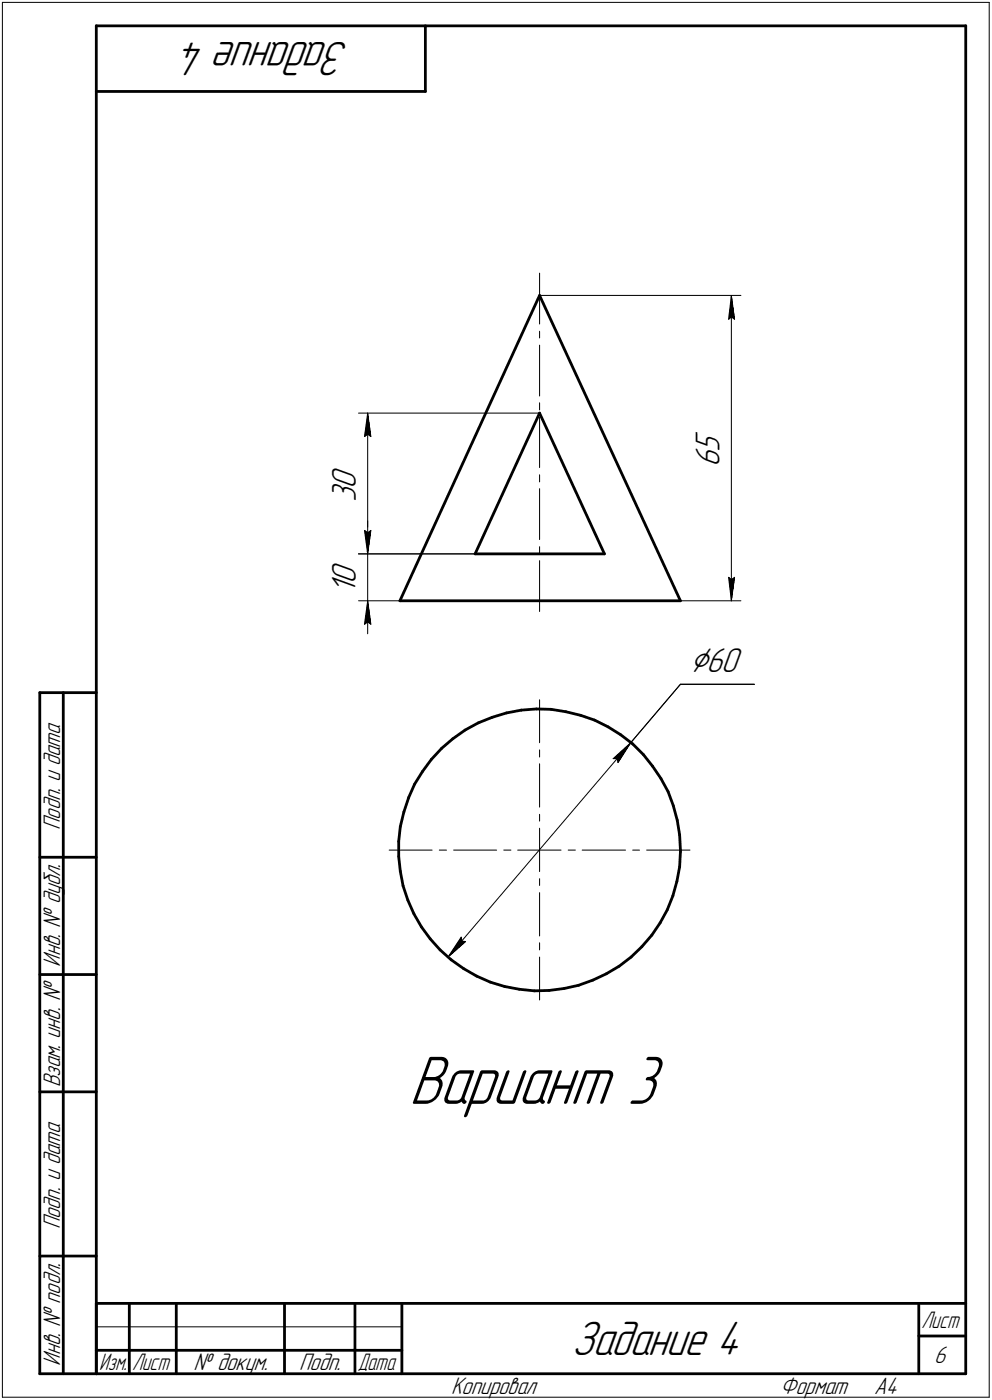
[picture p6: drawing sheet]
<svg xmlns="http://www.w3.org/2000/svg" width="211mm" height="298mm" viewBox="0 0 211 298" stroke-linecap="round" stroke-linejoin="round" font-family="sans-serif">
<defs><g id="words">
<text font-size="15.6" x="87" y="235">Вариант 3</text>
<g font-size="10.9">
<text x="74.4" y="9" transform="rotate(-180 74.4 9)">Задание 4</text>
<text x="121.6" y="288.5">Задание 4</text>
</g>
<text font-size="8.5" x="146.8" y="143.1">Ç60</text>
<g font-size="7.8">
<text x="153.1" y="99.3" transform="rotate(-90 153.1 99.3)">6</text>
<text x="153.1" y="96.2" transform="rotate(-90 153.1 96.2)">5</text>
<text x="75.7" y="106.8" transform="rotate(-90 75.7 106.8)">3</text>
<text x="75.7" y="104.1" transform="rotate(-90 75.7 104.1)">0</text>
<text x="75.7" y="124.4" transform="rotate(-90 75.7 124.4)">0</text>
<text x="75.7" y="126.5" transform="rotate(-90 75.7 126.5)">1</text>
</g>
<g font-size="5.4">
<text x="12.8" y="176.7" transform="rotate(-90 12.8 176.7)">Подп. и дата</text>
<text x="12.8" y="205.8" transform="rotate(-90 12.8 205.8)">Инв. № дубл.</text>
<text x="12.8" y="231.6" transform="rotate(-90 12.8 231.6)">Взам. инв. №</text>
<text x="12.8" y="261.7" transform="rotate(-90 12.8 261.7)">Подп. и дата</text>
<text x="12.8" y="290.8" transform="rotate(-90 12.8 290.8)">Инв. № подл.</text>
<text x="41.2" y="291.8">№ докум.</text>
<text x="63.6" y="291.8">Подп.</text>
<text x="198.8" y="290.3">6</text>
<text x="96" y="296.8">Копировал</text>
<text x="166" y="296.8">Формат</text>
<text x="186" y="296.8">A4</text>
</g>
<g font-size="5.3">
<text x="196.1" y="282.8">Лист</text>
<text x="21.1" y="291.8">Изм.</text>
<text x="28.1" y="291.8">Лист</text>
<text x="76.1" y="291.8">Дата</text>
</g>
</g></defs>
<g fill="none" stroke="#000" stroke-width=".59">
<path d="M20.5 5.5v287zM20.5 5.5h185zM20.5 19.5h70zM90.5 5.5v14zM205.5 5.5v287zM114.8 62.9l-29.7 65zM114.8 62.9l30 65zM114.8 88l13.8 29.9zM114.8 88l-13.7 29.9zM101.1 117.9h27.5zM85.1 127.9h59.7zM8.5 147.5v145z"/>
<path d="M8.5 147.5h12zM13.5 147.5v145zM94 159.3l2.4-2zM94 159.3l-2.2 2.4zM96.4 157.3l2.6-1.9zM99 155.4l2.8-1.5zM101.8 153.9l2.9-1.2zM104.7 152.7l3.1-.9zM107.8 151.8l3.1-.6zM110.9 151.2l3.2-.2zM114.1 151h3.2zM117.3 151l3.1 .6z"/>
<path d="M120.4 151.6l3.1 .7zM123.5 152.3l3 1zM126.5 153.3l2.9 1.5zM129.4 154.8l2.7 1.7zM132.1 156.5l2.5 1.9zM134.6 158.4l2.3 2.3zM84.8 179.2v3.2zM85.2 176l-.4 3.2zM85.9 172.9l-.7 3.1zM87 169.8l-1.1 3.1zM88.2 167l-1.2 2.8zM89.9 164.3l-1.7 2.7z"/>
<path d="M91.8 161.7l-1.9 2.6zM136.9 160.7l2 2.5zM138.9 163.2l1.7 2.6zM140.6 165.8l1.6 2.8zM142.2 168.6l1.1 2.9zM143.3 171.5l.8 3.2zM144.1 174.7l.5 3.1zM144.6 177.8l.2 3.2zM8.5 182.5h12zM84.8 182.4l.4 3.1zM85.2 185.5l.6 3.1zM85.8 188.6l1 3.1z"/>
<path d="M86.8 191.7l1.3 2.9zM88.1 194.6l1.6 2.8zM89.7 197.4l1.8 2.5zM91.5 199.9l2.1 2.4zM138.7 199.1l-2.1 2.5zM140.5 196.5l-1.8 2.6zM142 193.7l-1.5 2.8zM143.2 190.8l-1.2 2.9zM144 187.7l-.8 3.1zM144.6 184.6l-.6 3.1zM144.8 181.4l-.2 3.2zM144.8 181v.4z"/>
<path d="M8.5 207.5h12zM93.6 202.3l2.4 2.1zM96 204.4l2.6 1.8zM98.6 206.2l2.8 1.7zM101.4 207.9l2.9 1.2zM104.3 209.1l3.1 1zM107.4 210.1l3.1 .6zM110.5 210.7l3.2 .3zM113.7 211l3.1-.1zM116.8 210.9l3.3-.4zM120.1 210.5l3-.7zM123.1 209.8l3.1-1.1z"/>
<path d="M126.2 208.7l2.8-1.4zM129 207.3l2.7-1.6zM131.7 205.7l2.6-1.9zM134.3 203.8l2.3-2.2zM8.5 232.5h12zM8.5 267.5h12zM20.5 277.5h185zM20.5 277.5v15zM27.5 277.5v15zM37.5 277.5v15zM60.5 277.5v15zM75.5 277.5v15z"/>
<path d="M85.5 277.5v15zM195.5 277.5v15zM8.5 292.5h12zM20.5 292.5h185zM20.5 287.5h7zM27.5 287.5h10zM37.5 287.5h23zM60.5 287.5h15zM75.5 287.5h10zM195.5 284.5h10z"/>
</g>
<g fill="none" stroke="#000" stroke-width=".21">
<path d="M.5 .5v297zM.5 .5h210zM210.5 .5v297zM114.8 58.2v10.8zM114.8 73.5v10.8zM114.8 70.5v1.5zM114.8 62.9h42.8zM155 68l.6-.5zM155.6 62.9l.7 5.1zM155.6 67.5l.7 .5zM155.6 62.9l-.6 5.1zM155.6 62.9v65z"/>
<path d="M76.3 88h38.5zM77.6 93l.6-.5zM78.2 88l.7 5zM78.2 92.5l.7 .5zM78.2 88l-.6 5zM78.2 88v29.9zM114.8 88.8v10.8zM114.8 85.8v1.5zM76.3 117.9h24.8zM77.6 112.9l.6 .6zM77.6 112.9l.6 5zM78.2 113.5l.7-.6z"/>
<path d="M78.2 110.9v7zM78.2 117.9v10zM78.9 112.9l-.7 5zM114.8 119.4v10.8zM114.8 116.4v1.5zM114.8 104.1v10.8zM114.8 101.1v1.5zM76.3 127.9h8.8zM77.6 132.9l.6-.5zM78.2 127.9l-.6 5zM78.2 132.4l.7 .5zM78.2 127.9l.7 5z"/>
<path d="M78.2 127.9v7.1zM144.8 127.9h12.8zM155 122.9l.6 5zM155 122.9l.6 .5zM155.6 123.4l.7-.5zM156.3 122.9l-.7 5zM114.8 149v9.2zM114.8 159.7v1.5zM134.2 158.2l-2.7 4.2zM134.2 158.2l-38.9 45.6zM144.8 145.7l-10.6 12.5zM144.8 145.7h15.7z"/>
<path d="M114.8 162.6v9.3zM114.8 173.4v1.4zM114.8 176.4v4.6zM130.5 161.5h.8zM130.5 161.5l3.7-3.3zM131.3 161.5l.2 .9zM82.8 181h9.1zM93.5 181h1.5zM96.5 181h9.2zM98.1 199.6l-2.8 4.2zM98.1 199.6l.2 .8zM107.2 181h1.5z"/>
<path d="M110.2 181h4.6zM114.8 181h4.6zM114.8 190.1v9.2zM114.8 187.1v1.5zM114.8 181v4.6zM120.9 181h1.5zM123.9 181h9.2zM134.6 181h1.5zM137.6 181h9.2zM95.3 203.8l3.8-3.3zM98.3 200.4l.8 .1zM114.8 203.8v9.1z"/>
<path d="M114.8 200.7v1.6zM.5 297.5h210zM20.5 282.5h65z"/>
</g>
<g fill="#fff" stroke="#fff" stroke-width=".21">
<path d="M87 223.9h55.6zM87 223.9h55.6zM87 224h55.6zM87 224.1h55.6zM87 224.2h55.6zM87 224.3h55.6zM87 224.4h55.6zM87 224.5h55.6zM87 224.5h55.6zM87 224.6h55.6zM87 224.7h55.6zM87 224.8h55.6zM87 224.9h55.6zM87 225h55.6zM87 225h55.6zM87 225.1h55.6zM87 225.2h55.6zM87 225.3h55.6zM87 225.4h55.6zM87 225.5h55.6zM87 225.6h55.6zM87 225.6h55.6zM87 225.7h55.6zM87 225.8h55.6zM87 225.9h55.6zM87 226h55.6zM87 226.1h55.6zM87 226.1h55.6zM87 226.2h55.6zM87 226.3h55.6zM87 226.4h55.6zM87 226.5h55.6zM87 226.6h55.6zM87 226.7h55.6zM87 226.7h55.6zM87 226.8h55.6zM87 226.9h55.6zM87 227h55.6zM87 227.1h55.6zM87 227.2h55.6zM87 227.2h55.6zM87 227.3h55.6zM87 227.4h55.6zM87 227.5h55.6zM87 227.6h55.6zM87 227.7h55.6zM87 227.8h55.6zM87 227.8h55.6zM87 227.9h55.6zM87 228h55.6zM87 228.1h55.6zM87 228.2h55.6zM87 228.3h55.6zM87 228.3h55.6zM87 228.4h55.6zM87 228.5h55.6zM87 228.6h55.6zM87 228.7h55.6zM87 228.8h55.6zM87 228.9h55.6zM87 228.9h55.6zM87 229h55.6zM87 229.1h55.6zM87 229.2h55.6zM87 229.3h55.6zM87 229.4h55.6zM87 229.4h55.6zM87 229.5h55.6zM87 229.6h55.6zM87 229.7h55.6zM87 229.8h55.6zM87 229.9h55.6zM87 230h55.6zM87 230h55.6zM87 230.1h55.6zM87 230.2h55.6zM87 230.3h55.6zM87 230.4h55.6zM87 230.5h55.6zM87 230.5h55.6zM87 230.6h55.6zM87 230.7h55.6zM87 230.8h55.6zM87 230.9h55.6zM87 231h55.6zM87 231.1h55.6zM87 231.1h55.6zM87 231.2h55.6zM87 231.3h55.6zM87 231.4h55.6zM87 231.5h55.6zM87 231.6h55.6zM87 231.6h55.6zM87 231.7h55.6zM87 231.8h55.6zM87 231.9h55.6zM87 232h55.6zM87 232.1h55.6zM87 232.2h55.6zM87 232.2h55.6zM87 232.3h55.6zM87 232.4h55.6zM87 232.5h55.6zM87 232.6h55.6zM87 232.7h55.6zM87 232.7h55.6zM87 232.8h55.6zM87 232.9h55.6zM87 233h55.6zM87 233.1h55.6zM87 233.2h55.6zM87 233.3h55.6zM87 233.3h55.6zM87 233.4h55.6zM87 233.5h55.6zM87 233.6h55.6zM87 233.7h55.6zM87 233.8h55.6zM87 233.8h55.6zM87 233.9h55.6zM87 234h55.6zM87 234.1h55.6zM87 234.2h55.6zM87 234.3h55.6zM87 234.4h55.6zM87 234.4h55.6zM87 234.5h55.6zM87 234.6h55.6zM87 234.7h55.6zM87 234.8h55.6zM87 234.9h55.6zM87 234.9h55.6zM87 235h55.6zM87 235.1h55.6zM87 235.2h55.6zM87 235.3h55.6zM87 235.4h55.6zM87 235.5h55.6zM87 235.5h55.6zM87 235.6h55.6zM87 235.7h55.6zM87 235.8h55.6zM87 235.9h55.6zM87 236h55.6zM87 236.1h55.6zM87 236.1h55.6zM87 236.2h55.6zM87 236.3h55.6zM87 236.4h55.6zM87 236.5h55.6zM87 236.6h55.6zM87 236.6h55.6zM87 236.7h55.6zM87 236.8h55.6zM87 236.9h55.6zM87 237h55.6zM87 237.1h55.6zM87 237.2h55.6zM87 237.2h55.6zM87 237.3h55.6zM87 237.4h55.6zM87 237.5h55.6zM87 237.6h55.6zM87 237.7h55.6zM87 237.7h55.6zM87 237.8h55.6zM87 237.9h55.6zM87 238h55.6z"/>
<path d="M98 199h.1zM97.9 199.1h.3zM97.9 199.1h.4zM97.8 199.2h.6zM97.7 199.3h.9zM97.7 199.4h.9zM97.6 199.5h1.1zM97.5 199.6h1.3zM97.5 199.6h1.4zM97.5 199.7h1.6zM97.4 199.8h1.7zM97.4 199.9h1.8zM97.3 200h2zM97.2 200.1h2.3zM97.2 200.2h2.4zM97.1 200.2h2.6zM97 200.3h2.7zM97 200.4h2.8zM96.9 200.5h2.8zM96.9 200.6h2.8zM96.9 200.7h2.7zM96.8 200.7h2.7zM96.8 200.8h2.6zM96.7 200.9h2.6zM96.6 201h2.6zM96.6 201.1h2.5zM96.5 201.2h2.6zM96.4 201.3h2.6zM96.4 201.3h2.5zM96.4 201.4h2.4zM96.3 201.5h2.4zM96.3 201.6h2.3zM96.2 201.7h2.3zM96.1 201.8h2.3zM96.1 201.8h2.2zM96 201.9h2.2zM95.9 202h2.2zM95.9 202.1h2.1zM95.9 202.2h2.1zM95.8 202.3h2.1zM95.8 202.4h2zM95.8 202.4h1.9zM95.8 202.5h1.8zM95.8 202.6h1.7zM95.8 202.7h1.7zM95.7 202.8h1.7zM95.7 202.9h1.6zM95.7 202.9h1.4zM95.6 203h1.3zM95.6 203.1h1.2zM95.6 203.2h1zM95.5 203.3h.9zM95.5 203.4h.8zM95.5 203.5h.6zM95.4 203.5h.5zM95.4 203.6h.4zM95.4 203.7h.2z"/>
<path d="M134 158.2h.2zM133.9 158.3h.3zM133.7 158.4h.4zM133.5 158.5h.6zM133.3 158.6h.8zM133.2 158.7h.8zM133 158.7h1zM132.8 158.8h1.2zM132.7 158.9h1.2zM132.5 159h1.4zM132.4 159.1h1.5zM132.3 159.2h1.6zM132.2 159.3h1.7zM132.2 159.3h1.7zM132.1 159.4h1.7zM132 159.5h1.8zM131.9 159.6h1.9zM131.8 159.7h1.9zM131.7 159.8h2zM131.6 159.9h2.1zM131.5 159.9h2.1zM131.4 160h2.2zM131.3 160.1h2.2zM131.2 160.2h2.3zM131.1 160.3h2.3zM131.1 160.4h2.2zM131 160.4h2.3zM130.9 160.5h2.4zM130.8 160.6h2.4zM130.6 160.7h2.6zM130.6 160.8h2.5zM130.5 160.9h2.5zM130.4 161h2.6zM130.3 161h2.6zM130.2 161.1h2.6zM130.1 161.2h2.7zM130 161.3h2.8zM130 161.4h2.7zM129.9 161.5h2.8zM129.7 161.5h2.9zM129.9 161.6h2.7zM130 161.7h2.5zM130 161.8h2.4zM130.1 161.9h2.3zM130.3 162h2zM130.4 162.1h1.8zM130.5 162.1h1.7zM130.6 162.2h1.6zM130.6 162.3h1.5zM130.8 162.4h1.3zM130.9 162.5h1.1zM131 162.6h.9zM131.1 162.6h.8zM131.2 162.7h.6zM131.3 162.8h.4zM131.4 162.9h.3zM131.5 163h.2z"/>
<path d="M146.8 137.3h11.7zM146.8 137.4h11.7zM146.8 137.5h11.7zM146.8 137.6h11.7zM146.8 137.7h11.7zM146.8 137.8h11.7zM146.8 137.8h11.7zM146.8 137.9h11.7zM146.8 138h11.7zM146.8 138.1h11.7zM146.8 138.2h11.7zM146.8 138.3h11.7zM146.8 138.3h11.7zM146.8 138.4h11.7zM146.8 138.5h11.7zM146.8 138.6h11.7zM146.8 138.7h11.7zM146.8 138.8h11.7zM146.8 138.9h11.7zM146.8 138.9h11.7zM146.8 139h11.7zM146.8 139.1h11.7zM146.8 139.2h11.7zM146.8 139.3h11.7zM146.8 139.4h11.7zM146.8 139.4h11.7zM146.8 139.5h11.7zM146.8 139.6h11.7zM146.8 139.7h11.7zM146.8 139.8h11.7zM146.8 139.9h11.7zM146.8 140h11.7zM146.8 140h11.7zM146.8 140.1h11.7zM146.8 140.2h11.7zM146.8 140.3h11.7zM146.8 140.4h11.7zM146.8 140.5h11.7zM146.8 140.5h11.7zM146.8 140.6h11.7zM146.8 140.7h11.7zM146.8 140.8h11.7zM146.8 140.9h11.7zM146.8 141h11.7zM146.8 141.1h11.7zM146.8 141.1h11.7zM146.8 141.2h11.7zM146.8 141.3h11.7zM146.8 141.4h11.7zM146.8 141.5h11.7zM146.8 141.6h11.7zM146.8 141.6h11.7zM146.8 141.7h11.7zM146.8 141.8h11.7zM146.8 141.9h11.7zM146.8 142h11.7zM146.8 142.1h11.7zM146.8 142.2h11.7zM146.8 142.2h11.7zM146.8 142.3h11.7zM146.8 142.4h11.7zM146.8 142.5h11.7zM146.8 142.6h11.7zM146.8 142.7h11.7zM146.8 142.7h11.7zM146.8 142.8h11.7zM146.8 142.9h11.7zM146.8 143h11.7zM146.8 143.1h11.7zM146.8 143.2h11.7zM146.8 143.3h11.7zM146.8 143.3h11.7zM146.8 143.4h11.7zM146.8 143.5h11.7zM146.8 143.6h11.7zM146.8 143.7h11.7zM146.8 143.8h11.7zM146.8 143.8h11.7zM146.8 143.9h11.7zM146.8 144h11.7zM146.8 144.1h11.7zM146.8 144.2h11.7zM146.8 144.3h11.7zM146.8 144.4h11.7zM146.8 144.4h11.7zM146.8 144.5h11.7zM146.8 144.6h11.7z"/>
<path d="M147.5 91.5h7.2zM147.5 91.6h7.2zM147.5 91.7h7.2zM147.5 91.8h7.2zM147.5 91.9h7.2zM147.5 91.9h7.2zM147.5 92h7.2zM147.5 92.1h7.2zM147.5 92.2h7.2zM147.5 92.3h7.2zM147.5 92.4h7.2zM147.5 92.5h7.2zM147.5 92.5h7.2zM147.5 92.6h7.2zM147.5 92.7h7.2zM147.5 92.8h7.2zM147.5 92.9h7.2zM147.5 93h7.2zM147.5 93h7.2zM147.5 93.1h7.2zM147.5 93.2h7.2zM147.5 93.3h7.2zM147.5 93.4h7.2zM147.5 93.5h7.2zM147.5 93.6h7.2zM147.5 93.6h7.2zM147.5 93.7h7.2zM147.5 93.8h7.2zM147.5 93.9h7.2zM147.5 94h7.2zM147.5 94.1h7.2zM147.5 94.1h7.2zM147.5 94.2h7.2zM147.5 94.3h7.2zM147.5 94.4h7.2zM147.5 94.5h7.2zM147.5 94.6h7.2zM147.5 94.7h7.2zM147.5 94.7h7.2zM147.5 94.8h7.2zM147.5 94.9h7.2zM147.5 95h7.2zM147.5 95.1h7.2zM147.5 95.2h7.2zM147.5 95.2h7.2zM147.5 95.3h7.2zM147.5 95.4h7.2zM147.5 95.5h7.2zM147.5 95.6h7.2zM147.5 95.7h7.2zM147.5 95.8h7.2zM147.5 95.8h7.2zM147.5 95.9h7.2zM147.5 96h7.2zM147.5 96.1h7.2zM147.5 96.2h7.2zM147.5 96.3h7.2zM147.5 96.4h7.2zM147.5 96.4h7.2zM147.5 96.5h7.2zM147.5 96.6h7.2zM147.5 96.7h7.2zM147.5 96.8h7.2zM147.5 96.9h7.2zM147.5 96.9h7.2zM147.5 97h7.2zM147.5 97.1h7.2zM147.5 97.2h7.2zM147.5 97.3h7.2zM147.5 97.4h7.2zM147.5 97.5h7.2zM147.5 97.5h7.2zM147.5 97.6h7.2zM147.5 97.7h7.2zM147.5 97.8h7.2zM147.5 97.9h7.2zM147.5 98h7.2zM147.5 98h7.2zM147.5 98.1h7.2zM147.5 98.2h7.2zM147.5 98.3h7.2zM147.5 98.4h7.2zM147.5 98.5h7.2zM147.5 98.6h7.2zM147.5 98.6h7.2zM147.5 98.7h7.2zM147.5 98.8h7.2zM147.5 98.9h7.2zM147.5 99h7.2zM147.5 99.1h7.2zM147.5 99.1h7.2zM147.5 99.2h7.2z"/>
<path d="M154.4 122.4h2.5zM154.5 122.5h2.4zM154.5 122.6h2.4zM154.5 122.7h2.4zM154.5 122.8h2.4zM154.5 122.9h2.4zM154.5 122.9h2.4zM154.5 123h2.4zM154.6 123.1h2.2zM154.6 123.2h2.2zM154.6 123.3h2.2zM154.6 123.4h2.2zM154.6 123.4h2.2zM154.6 123.5h2.2zM154.6 123.6h2.2zM154.7 123.7h2zM154.7 123.8h2zM154.7 123.9h2zM154.7 124h2zM154.7 124h2zM154.7 124.1h2zM154.7 124.2h2zM154.7 124.3h1.9zM154.8 124.4h1.8zM154.8 124.5h1.8zM154.8 124.5h1.8zM154.8 124.6h1.8zM154.8 124.7h1.8zM154.8 124.8h1.8zM154.8 124.9h1.8zM154.9 125h1.6zM154.9 125.1h1.6zM154.9 125.1h1.6zM154.9 125.2h1.6zM154.9 125.3h1.6zM154.9 125.4h1.6zM154.9 125.5h1.6zM154.9 125.6h1.6zM154.9 125.6h1.6zM154.9 125.7h1.6zM154.9 125.8h1.6zM154.9 125.9h1.6zM154.9 126h1.6zM154.9 126.1h1.6zM154.9 126.2h1.5zM155 126.2h1.4zM155 126.3h1.4zM155.1 126.4h1.2zM155.1 126.5h1.2zM155.1 126.6h1.1zM155.2 126.7h1zM155.2 126.7h.9zM155.3 126.8h.8zM155.3 126.9h.8zM155.3 127h.7zM155.4 127.1h.6zM155.4 127.2h.6zM155.4 127.3h.6zM155.4 127.3h.5zM155.4 127.4h.5zM155.5 127.5h.4zM155.5 127.6h.3zM155.5 127.7h.3z"/>
<path d="M155.5 63.2h.3zM155.5 63.2h.3zM155.5 63.3h.4zM155.4 63.4h.5zM155.4 63.5h.5zM155.4 63.6h.6zM155.4 63.7h.6zM155.4 63.8h.6zM155.3 63.8h.7zM155.3 63.9h.7zM155.3 64h.8zM155.2 64.1h.9zM155.2 64.2h1zM155.2 64.3h1zM155.1 64.3h1.1zM155.1 64.4h1.2zM155.1 64.5h1.2zM155 64.6h1.4zM155 64.7h1.4zM154.9 64.8h1.5zM154.9 64.9h1.6zM154.9 64.9h1.6zM154.9 65h1.6zM154.9 65.1h1.6zM154.9 65.2h1.6zM154.9 65.3h1.6zM154.9 65.4h1.6zM154.9 65.4h1.6zM154.9 65.5h1.6zM154.9 65.6h1.6zM154.9 65.7h1.6zM154.9 65.8h1.6zM154.9 65.9h1.6zM154.9 66h1.6zM154.8 66h1.8zM154.8 66.1h1.8zM154.8 66.2h1.8zM154.8 66.3h1.8zM154.8 66.4h1.8zM154.8 66.5h1.8zM154.8 66.5h1.8zM154.7 66.6h2zM154.7 66.7h2zM154.7 66.8h2zM154.7 66.9h2zM154.7 67h2zM154.7 67.1h2zM154.7 67.1h2zM154.6 67.2h2.2zM154.6 67.3h2.2zM154.6 67.4h2.2zM154.6 67.5h2.2zM154.6 67.6h2.2zM154.6 67.6h2.2zM154.6 67.7h2.2zM154.5 67.8h2.4zM154.5 67.9h2.4zM154.5 68h2.4zM154.5 68.1h2.4zM154.5 68.2h2.4zM154.5 68.2h2.4zM154.5 68.3h2.4z"/>
<path d="M70.1 119.4h7.1zM70.1 119.5h7.1zM70.1 119.5h7.1zM70.1 119.6h7.1zM70.1 119.7h7.1zM70.1 119.8h7.1zM70.1 119.9h7.1zM70.1 120h7.1zM70.1 120.1h7.1zM70.1 120.1h7.1zM70.1 120.2h7.1zM70.1 120.3h7.1zM70.1 120.4h7.1zM70.1 120.5h7.1zM70.1 120.6h7.1zM70.1 120.6h7.1zM70.1 120.7h7.1zM70.1 120.8h7.1zM70.1 120.9h7.1zM70.1 121h7.1zM70.1 121.1h7.1zM70.1 121.2h7.1zM70.1 121.2h7.1zM70.1 121.3h7.1zM70.1 121.4h7.1zM70.1 121.5h7.1zM70.1 121.6h7.1zM70.1 121.7h7.1zM70.1 121.8h7.1zM70.1 121.8h7.1zM70.1 121.9h7.1zM70.1 122h7.1zM70.1 122.1h7.1zM70.1 122.2h7.1zM70.1 122.3h7.1zM70.1 122.3h7.1zM70.1 122.4h7.1zM70.1 122.5h7.1zM70.1 122.6h7.1zM70.1 122.7h7.1zM70.1 122.8h7.1zM70.1 122.9h7.1zM70.1 122.9h7.1zM70.1 123h7.1zM70.1 123.1h7.1zM70.1 123.2h7.1zM70.1 123.3h7.1zM70.1 123.4h7.1zM70.1 123.4h7.1zM70.1 123.5h7.1zM70.1 123.6h7.1zM70.1 123.7h7.1zM70.1 123.8h7.1zM70.1 123.9h7.1zM70.1 124h7.1zM70.1 124h7.1zM70.1 124.1h7.1zM70.1 124.2h7.1zM70.1 124.3h7.1zM70.1 124.4h7.1zM70.1 124.5h7.1zM70.1 124.5h7.1zM70.1 124.6h7.1zM70.1 124.7h7.1zM70.1 124.8h7.1zM70.1 124.9h7.1zM70.1 125h7.1zM70.1 125.1h7.1zM70.1 125.1h7.1zM70.1 125.2h7.1zM70.1 125.3h7.1zM70.1 125.4h7.1zM70.1 125.5h7.1zM70.1 125.6h7.1zM70.1 125.6h7.1zM70.1 125.7h7.1zM70.1 125.8h7.1zM70.1 125.9h7.1zM70.1 126h7.1zM70.1 126.1h7.1zM70.1 126.2h7.1zM70.1 126.2h7.1zM70.1 126.3h7.1zM70.1 126.4h7.1z"/>
<path d="M78.1 128.2h.3zM78.1 128.3h.3zM78.1 128.4h.4zM78.1 128.4h.4zM78.1 128.5h.4zM78 128.6h.6zM78 128.7h.6zM78 128.8h.7zM77.9 128.9h.8zM77.9 128.9h.8zM77.9 129h.8zM77.8 129.1h.9zM77.8 129.2h1zM77.7 129.3h1.1zM77.7 129.4h1.2zM77.7 129.5h1.2zM77.6 129.5h1.4zM77.6 129.6h1.4zM77.6 129.7h1.4zM77.6 129.8h1.5zM77.6 129.9h1.5zM77.6 130h1.5zM77.6 130h1.5zM77.6 130.1h1.5zM77.6 130.2h1.5zM77.6 130.3h1.5zM77.5 130.4h1.7zM77.5 130.5h1.7zM77.5 130.6h1.7zM77.5 130.6h1.7zM77.5 130.7h1.7zM77.5 130.8h1.7zM77.5 130.9h1.7zM77.4 131h1.8zM77.4 131.1h1.8zM77.4 131.1h1.8zM77.4 131.2h1.8zM77.4 131.3h1.8zM77.4 131.4h1.8zM77.4 131.5h1.8zM77.3 131.6h1.9zM77.3 131.7h2zM77.3 131.7h2zM77.3 131.8h2zM77.3 131.9h2zM77.3 132h2zM77.3 132.1h2zM77.3 132.2h2zM77.2 132.2h2.2zM77.2 132.3h2.2zM77.2 132.4h2.2zM77.2 132.5h2.2zM77.2 132.6h2.2zM77.2 132.7h2.2zM77.2 132.8h2.2zM77.1 132.8h2.4zM77.1 132.9h2.4zM77.1 133h2.4zM77.1 133.1h2.4zM77.1 133.2h2.4zM77.1 133.3h2.4zM77.1 133.3h2.4z"/>
<path d="M77 112.4h2.5zM77.1 112.5h2.4zM77.1 112.6h2.4zM77.1 112.7h2.4zM77.1 112.8h2.4zM77.1 112.9h2.4zM77.1 112.9h2.4zM77.1 113h2.4zM77.2 113.1h2.2zM77.2 113.2h2.2zM77.2 113.3h2.2zM77.2 113.4h2.2zM77.2 113.5h2.2zM77.2 113.5h2.2zM77.2 113.6h2.2zM77.3 113.7h2zM77.3 113.8h2zM77.3 113.9h2zM77.3 114h2zM77.3 114h2zM77.3 114.1h2zM77.3 114.2h2zM77.3 114.3h1.9zM77.4 114.4h1.8zM77.4 114.5h1.8zM77.4 114.6h1.8zM77.4 114.6h1.8zM77.4 114.7h1.8zM77.4 114.8h1.8zM77.4 114.9h1.8zM77.5 115h1.7zM77.5 115.1h1.7zM77.5 115.1h1.7zM77.5 115.2h1.7zM77.5 115.3h1.7zM77.5 115.4h1.7zM77.5 115.5h1.7zM77.6 115.6h1.5zM77.6 115.7h1.5zM77.6 115.7h1.5zM77.6 115.8h1.5zM77.6 115.9h1.5zM77.6 116h1.5zM77.6 116.1h1.5zM77.6 116.2h1.4zM77.6 116.2h1.4zM77.6 116.3h1.4zM77.7 116.4h1.2zM77.7 116.5h1.2zM77.7 116.6h1.1zM77.8 116.7h1zM77.8 116.8h.9zM77.9 116.8h.8zM77.9 116.9h.8zM77.9 117h.8zM78 117.1h.7zM78 117.2h.6zM78 117.3h.6zM78.1 117.3h.4zM78.1 117.4h.4zM78.1 117.5h.4zM78.1 117.6h.3zM78.1 117.7h.3z"/>
<path d="M70.1 99.1h7.1zM70.1 99.1h7.1zM70.1 99.2h7.1zM70.1 99.3h7.1zM70.1 99.4h7.1zM70.1 99.5h7.1zM70.1 99.6h7.1zM70.1 99.7h7.1zM70.1 99.7h7.1zM70.1 99.8h7.1zM70.1 99.9h7.1zM70.1 100h7.1zM70.1 100.1h7.1zM70.1 100.2h7.1zM70.1 100.2h7.1zM70.1 100.3h7.1zM70.1 100.4h7.1zM70.1 100.5h7.1zM70.1 100.6h7.1zM70.1 100.7h7.1zM70.1 100.8h7.1zM70.1 100.8h7.1zM70.1 100.9h7.1zM70.1 101h7.1zM70.1 101.1h7.1zM70.1 101.2h7.1zM70.1 101.3h7.1zM70.1 101.3h7.1zM70.1 101.4h7.1zM70.1 101.5h7.1zM70.1 101.6h7.1zM70.1 101.7h7.1zM70.1 101.8h7.1zM70.1 101.9h7.1zM70.1 101.9h7.1zM70.1 102h7.1zM70.1 102.1h7.1zM70.1 102.2h7.1zM70.1 102.3h7.1zM70.1 102.4h7.1zM70.1 102.4h7.1zM70.1 102.5h7.1zM70.1 102.6h7.1zM70.1 102.7h7.1zM70.1 102.8h7.1zM70.1 102.9h7.1zM70.1 103h7.1zM70.1 103h7.1zM70.1 103.1h7.1zM70.1 103.2h7.1zM70.1 103.3h7.1zM70.1 103.4h7.1zM70.1 103.5h7.1zM70.1 103.5h7.1zM70.1 103.6h7.1zM70.1 103.7h7.1zM70.1 103.8h7.1zM70.1 103.9h7.1zM70.1 104h7.1zM70.1 104.1h7.1zM70.1 104.1h7.1zM70.1 104.2h7.1zM70.1 104.3h7.1zM70.1 104.4h7.1zM70.1 104.5h7.1zM70.1 104.6h7.1zM70.1 104.6h7.1zM70.1 104.7h7.1zM70.1 104.8h7.1zM70.1 104.9h7.1zM70.1 105h7.1zM70.1 105.1h7.1zM70.1 105.2h7.1zM70.1 105.2h7.1zM70.1 105.3h7.1zM70.1 105.4h7.1zM70.1 105.5h7.1zM70.1 105.6h7.1zM70.1 105.7h7.1zM70.1 105.7h7.1zM70.1 105.8h7.1zM70.1 105.9h7.1zM70.1 106h7.1zM70.1 106.1h7.1zM70.1 106.2h7.1zM70.1 106.3h7.1zM70.1 106.3h7.1zM70.1 106.4h7.1zM70.1 106.5h7.1zM70.1 106.6h7.1zM70.1 106.7h7.1zM70.1 106.8h7.1z"/>
<path d="M77 112.4h2.5zM77.1 112.5h2.4zM77.1 112.6h2.4zM77.1 112.7h2.4zM77.1 112.8h2.4zM77.1 112.9h2.4zM77.1 112.9h2.4zM77.1 113h2.4zM77.2 113.1h2.2zM77.2 113.2h2.2zM77.2 113.3h2.2zM77.2 113.4h2.2zM77.2 113.5h2.2zM77.2 113.5h2.2zM77.2 113.6h2.2zM77.3 113.7h2zM77.3 113.8h2zM77.3 113.9h2zM77.3 114h2zM77.3 114h2zM77.3 114.1h2zM77.3 114.2h2zM77.3 114.3h1.9zM77.4 114.4h1.8zM77.4 114.5h1.8zM77.4 114.6h1.8zM77.4 114.6h1.8zM77.4 114.7h1.8zM77.4 114.8h1.8zM77.4 114.9h1.8zM77.5 115h1.7zM77.5 115.1h1.7zM77.5 115.1h1.7zM77.5 115.2h1.7zM77.5 115.3h1.7zM77.5 115.4h1.7zM77.5 115.5h1.7zM77.6 115.6h1.5zM77.6 115.7h1.5zM77.6 115.7h1.5zM77.6 115.8h1.5zM77.6 115.9h1.5zM77.6 116h1.5zM77.6 116.1h1.5zM77.6 116.2h1.4zM77.6 116.2h1.4zM77.6 116.3h1.4zM77.7 116.4h1.2zM77.7 116.5h1.2zM77.7 116.6h1.1zM77.8 116.7h1zM77.8 116.8h.9zM77.9 116.8h.8zM77.9 116.9h.8zM77.9 117h.8zM78 117.1h.7zM78 117.2h.6zM78 117.3h.6zM78.1 117.3h.4zM78.1 117.4h.4zM78.1 117.5h.4zM78.1 117.6h.3zM78.1 117.7h.3z"/>
<path d="M78.1 88.2h.3zM78.1 88.3h.3zM78.1 88.4h.4zM78.1 88.5h.4zM78.1 88.6h.4zM78 88.6h.6zM78 88.7h.6zM78 88.8h.7zM77.9 88.9h.8zM77.9 89h.8zM77.9 89.1h.8zM77.8 89.2h.9zM77.8 89.2h1zM77.7 89.3h1.1zM77.7 89.4h1.2zM77.7 89.5h1.2zM77.6 89.6h1.4zM77.6 89.7h1.4zM77.6 89.7h1.4zM77.6 89.8h1.5zM77.6 89.9h1.5zM77.6 90h1.5zM77.6 90.1h1.5zM77.6 90.2h1.5zM77.6 90.3h1.5zM77.6 90.3h1.5zM77.5 90.4h1.7zM77.5 90.5h1.7zM77.5 90.6h1.7zM77.5 90.7h1.7zM77.5 90.8h1.7zM77.5 90.8h1.7zM77.5 90.9h1.7zM77.4 91h1.8zM77.4 91.1h1.8zM77.4 91.2h1.8zM77.4 91.3h1.8zM77.4 91.4h1.8zM77.4 91.4h1.8zM77.4 91.5h1.8zM77.3 91.6h1.9zM77.3 91.7h2zM77.3 91.8h2zM77.3 91.9h2zM77.3 91.9h2zM77.3 92h2zM77.3 92.1h2zM77.3 92.2h2zM77.2 92.3h2.2zM77.2 92.4h2.2zM77.2 92.5h2.2zM77.2 92.5h2.2zM77.2 92.6h2.2zM77.2 92.7h2.2zM77.2 92.8h2.2zM77.1 92.9h2.4zM77.1 93h2.4zM77.1 93h2.4zM77.1 93.1h2.4zM77.1 93.2h2.4zM77.1 93.3h2.4zM77.1 93.4h2.4z"/>
</g>
<g fill="#000" stroke="#000" stroke-width=".21">
<path d="M155.4 64.4h.2zM155.4 64.5h.2zM155.4 64.6h.2zM155.4 64.7h.2zM155.4 64.8h.2zM155.4 64.9h.2zM155.4 64.9h.2zM155.4 65h.2zM155.4 65.1h.2zM155.4 65.2h.2zM155.4 65.3h.2zM155.4 65.4h.2zM155.4 65.4h.2zM155.4 65.5h.2zM155.4 65.6h.2zM155.4 65.7h.2zM155.4 65.8h.2zM155.3 65.9h.3zM155.3 66h.3zM155.3 66h.3zM155.3 66.1h.3zM155.3 66.2h.3zM155.3 66.3h.3zM155.3 66.4h.3zM155.3 66.5h.3zM155.2 66.5h.4zM155.2 66.6h.4zM155.2 66.7h.4zM155.2 66.8h.4zM155.2 66.9h.4zM155.2 67h.4zM155.2 67.1h.4zM155.2 67.1h.4zM155.2 67.2h.4zM155.1 67.3h.5zM155.1 67.4h.5zM155.1 67.5h.5zM155.1 67.6h.4zM155.1 67.6h.3zM155.1 67.7h.3zM155.1 67.8h.2z"/>
<path d="M155.6 63.6h.2zM155.6 63.7h.2zM155.6 63.8h.2zM155.6 63.8h.2zM155.6 63.9h.2zM155.6 64h.2zM155.6 64.1h.2zM155.6 64.2h.2zM155.6 64.3h.3zM155.6 64.3h.3zM155.6 64.4h.3zM155.6 64.5h.3zM155.6 64.6h.3zM155.6 64.7h.3zM155.6 64.8h.3zM155.6 64.9h.4zM155.6 64.9h.4zM155.6 65h.4zM155.6 65.1h.4zM155.6 65.2h.4zM155.6 65.3h.4zM155.6 65.4h.4zM155.6 65.4h.4zM155.6 65.5h.4zM155.6 65.6h.4zM155.6 65.7h.4zM155.6 65.8h.4zM155.6 65.9h.4zM155.6 66h.4zM155.6 66h.4zM155.6 66.1h.5zM155.6 66.2h.5zM155.6 66.3h.5zM155.6 66.4h.5zM155.6 66.5h.5zM155.6 66.5h.5zM155.6 66.6h.5zM155.6 66.7h.5zM155.6 66.8h.6zM155.6 66.9h.6zM155.6 67h.6zM155.6 67.1h.6zM155.6 67.1h.6zM155.6 67.2h.6zM155.6 67.3h.6zM155.6 67.4h.7zM155.6 67.5h.7zM155.8 67.6h.5zM155.9 67.6h.4zM156 67.7h.3zM156.1 67.8h.2z"/>
<path d="M78.1 89.2h.1zM78.1 89.3h.1zM78.1 89.4h.1zM78.1 89.5h.1zM78.1 89.6h.1zM78.1 89.7h.1zM78.1 89.7h.1zM78.1 89.8h.1zM78 89.9h.2zM78 90h.2zM78 90.1h.2zM78 90.2h.2zM78 90.3h.2zM78 90.3h.2zM78 90.4h.2zM77.9 90.5h.3zM77.9 90.6h.3zM77.9 90.7h.3zM77.9 90.8h.3zM77.9 90.8h.3zM77.9 90.9h.3zM77.9 91h.3zM77.8 91.1h.4zM77.8 91.2h.4zM77.8 91.3h.4zM77.8 91.4h.4zM77.8 91.4h.4zM77.8 91.5h.4zM77.8 91.6h.4zM77.8 91.7h.4zM77.7 91.8h.5zM77.7 91.9h.5zM77.7 91.9h.5zM77.7 92h.5zM77.7 92.1h.5zM77.7 92.2h.5zM77.7 92.3h.5zM77.6 92.4h.6zM77.6 92.5h.6zM77.6 92.5h.5zM77.6 92.6h.5zM77.6 92.7h.3zM77.6 92.8h.2z"/>
<path d="M78.2 88.6h.2zM78.2 88.7h.2zM78.2 88.8h.2zM78.2 88.9h.2zM78.2 89h.2zM78.2 89.1h.2zM78.2 89.2h.2zM78.2 89.2h.3zM78.2 89.3h.3zM78.2 89.4h.3zM78.2 89.5h.3zM78.2 89.6h.3zM78.2 89.7h.3zM78.2 89.7h.3zM78.2 89.8h.3zM78.2 89.9h.4zM78.2 90h.4zM78.2 90.1h.4zM78.2 90.2h.4zM78.2 90.3h.4zM78.2 90.3h.4zM78.2 90.4h.4zM78.2 90.5h.5zM78.2 90.6h.5zM78.2 90.7h.5zM78.2 90.8h.5zM78.2 90.8h.5zM78.2 90.9h.5zM78.2 91h.5zM78.2 91.1h.5zM78.2 91.2h.5zM78.2 91.3h.5zM78.2 91.4h.5zM78.2 91.4h.5zM78.2 91.5h.5zM78.2 91.6h.5zM78.2 91.7h.5zM78.2 91.8h.6zM78.2 91.9h.6zM78.2 91.9h.6zM78.2 92h.6zM78.2 92.1h.6zM78.2 92.2h.6zM78.2 92.3h.6zM78.2 92.4h.7zM78.2 92.5h.7zM78.4 92.5h.5zM78.5 92.6h.4zM78.6 92.7h.3zM78.7 92.8h.2z"/>
<path d="M77.6 113.1h.2zM77.6 113.2h.3zM77.6 113.3h.5zM77.6 113.4h.5zM77.6 113.5h.6zM77.6 113.5h.6zM77.7 113.6h.5zM77.7 113.7h.5zM77.7 113.8h.5zM77.7 113.9h.5zM77.7 114h.5zM77.7 114h.5zM77.7 114.1h.5zM77.8 114.2h.4zM77.8 114.3h.4zM77.8 114.4h.4zM77.8 114.5h.4zM77.8 114.6h.4zM77.8 114.6h.4zM77.8 114.7h.4zM77.8 114.8h.4zM77.9 114.9h.3zM77.9 115h.3zM77.9 115.1h.3zM77.9 115.1h.3zM77.9 115.2h.3zM77.9 115.3h.3zM77.9 115.4h.3zM78 115.5h.2zM78 115.6h.2zM78 115.7h.2zM78 115.7h.2zM78 115.8h.2zM78 115.9h.2zM78 116h.2zM78.1 116.1h.1zM78.1 116.2h.1zM78.1 116.2h.1zM78.1 116.3h.1zM78.1 116.4h.1zM78.1 116.5h.1zM78.1 116.6h.1zM78.1 116.7h.1z"/>
<path d="M77.6 113.1h.2zM77.6 113.2h.3zM77.6 113.3h.5zM77.6 113.4h.5zM77.6 113.5h.6zM77.6 113.5h.6zM77.7 113.6h.5zM77.7 113.7h.5zM77.7 113.8h.5zM77.7 113.9h.5zM77.7 114h.5zM77.7 114h.5zM77.7 114.1h.5zM77.8 114.2h.4zM77.8 114.3h.4zM77.8 114.4h.4zM77.8 114.5h.4zM77.8 114.6h.4zM77.8 114.6h.4zM77.8 114.7h.4zM77.8 114.8h.4zM77.9 114.9h.3zM77.9 115h.3zM77.9 115.1h.3zM77.9 115.1h.3zM77.9 115.2h.3zM77.9 115.3h.3zM77.9 115.4h.3zM78 115.5h.2zM78 115.6h.2zM78 115.7h.2zM78 115.7h.2zM78 115.8h.2zM78 115.9h.2zM78 116h.2zM78.1 116.1h.1zM78.1 116.2h.1zM78.1 116.2h.1zM78.1 116.3h.1zM78.1 116.4h.1zM78.1 116.5h.1zM78.1 116.6h.1zM78.1 116.7h.1z"/>
<path d="M78.7 113.1h.2zM78.6 113.2h.3zM78.5 113.3h.4zM78.4 113.4h.5zM78.2 113.5h.7zM78.2 113.5h.7zM78.2 113.6h.6zM78.2 113.7h.6zM78.2 113.8h.6zM78.2 113.9h.6zM78.2 114h.6zM78.2 114h.6zM78.2 114.1h.6zM78.2 114.2h.5zM78.2 114.3h.5zM78.2 114.4h.5zM78.2 114.5h.5zM78.2 114.6h.5zM78.2 114.6h.5zM78.2 114.7h.5zM78.2 114.8h.5zM78.2 114.9h.5zM78.2 115h.5zM78.2 115.1h.5zM78.2 115.1h.5zM78.2 115.2h.5zM78.2 115.3h.5zM78.2 115.4h.5zM78.2 115.5h.4zM78.2 115.6h.4zM78.2 115.7h.4zM78.2 115.7h.4zM78.2 115.8h.4zM78.2 115.9h.4zM78.2 116h.4zM78.2 116.1h.3zM78.2 116.2h.3zM78.2 116.2h.3zM78.2 116.3h.3zM78.2 116.4h.3zM78.2 116.5h.3zM78.2 116.6h.3zM78.2 116.7h.3zM78.2 116.8h.2zM78.2 116.8h.2zM78.2 116.9h.2zM78.2 117h.2zM78.2 117.1h.2zM78.2 117.2h.2zM78.2 117.3h.2z"/>
<path d="M78.7 113.1h.2zM78.6 113.2h.3zM78.5 113.3h.4zM78.4 113.4h.5zM78.2 113.5h.7zM78.2 113.5h.7zM78.2 113.6h.6zM78.2 113.7h.6zM78.2 113.8h.6zM78.2 113.9h.6zM78.2 114h.6zM78.2 114h.6zM78.2 114.1h.6zM78.2 114.2h.5zM78.2 114.3h.5zM78.2 114.4h.5zM78.2 114.5h.5zM78.2 114.6h.5zM78.2 114.6h.5zM78.2 114.7h.5zM78.2 114.8h.5zM78.2 114.9h.5zM78.2 115h.5zM78.2 115.1h.5zM78.2 115.1h.5zM78.2 115.2h.5zM78.2 115.3h.5zM78.2 115.4h.5zM78.2 115.5h.4zM78.2 115.6h.4zM78.2 115.7h.4zM78.2 115.7h.4zM78.2 115.8h.4zM78.2 115.9h.4zM78.2 116h.4zM78.2 116.1h.3zM78.2 116.2h.3zM78.2 116.2h.3zM78.2 116.3h.3zM78.2 116.4h.3zM78.2 116.5h.3zM78.2 116.6h.3zM78.2 116.7h.3zM78.2 116.8h.2zM78.2 116.8h.2zM78.2 116.9h.2zM78.2 117h.2zM78.2 117.1h.2zM78.2 117.2h.2zM78.2 117.3h.2z"/>
<path d="M78.1 129.2h.1zM78.1 129.3h.1zM78.1 129.4h.1zM78.1 129.5h.1zM78.1 129.5h.1zM78.1 129.6h.1zM78.1 129.7h.1zM78.1 129.8h.1zM78 129.9h.2zM78 130h.2zM78 130h.2zM78 130.1h.2zM78 130.2h.2zM78 130.3h.2zM78 130.4h.2zM77.9 130.5h.3zM77.9 130.6h.3zM77.9 130.6h.3zM77.9 130.7h.3zM77.9 130.8h.3zM77.9 130.9h.3zM77.9 131h.3zM77.8 131.1h.4zM77.8 131.1h.4zM77.8 131.2h.4zM77.8 131.3h.4zM77.8 131.4h.4zM77.8 131.5h.4zM77.8 131.6h.4zM77.8 131.7h.4zM77.7 131.7h.5zM77.7 131.8h.5zM77.7 131.9h.5zM77.7 132h.5zM77.7 132.1h.5zM77.7 132.2h.5zM77.7 132.2h.5zM77.6 132.3h.6zM77.6 132.4h.6zM77.6 132.5h.5zM77.6 132.6h.5zM77.6 132.7h.3zM77.6 132.8h.2z"/>
<path d="M78.2 128.6h.2zM78.2 128.7h.2zM78.2 128.8h.2zM78.2 128.9h.2zM78.2 128.9h.2zM78.2 129h.2zM78.2 129.1h.2zM78.2 129.2h.3zM78.2 129.3h.3zM78.2 129.4h.3zM78.2 129.5h.3zM78.2 129.5h.3zM78.2 129.6h.3zM78.2 129.7h.3zM78.2 129.8h.3zM78.2 129.9h.4zM78.2 130h.4zM78.2 130h.4zM78.2 130.1h.4zM78.2 130.2h.4zM78.2 130.3h.4zM78.2 130.4h.4zM78.2 130.5h.5zM78.2 130.6h.5zM78.2 130.6h.5zM78.2 130.7h.5zM78.2 130.8h.5zM78.2 130.9h.5zM78.2 131h.5zM78.2 131.1h.5zM78.2 131.1h.5zM78.2 131.2h.5zM78.2 131.3h.5zM78.2 131.4h.5zM78.2 131.5h.5zM78.2 131.6h.5zM78.2 131.7h.5zM78.2 131.7h.6zM78.2 131.8h.6zM78.2 131.9h.6zM78.2 132h.6zM78.2 132.1h.6zM78.2 132.2h.6zM78.2 132.2h.6zM78.2 132.3h.7zM78.2 132.4h.7zM78.4 132.5h.5zM78.5 132.6h.4zM78.6 132.7h.3zM78.7 132.8h.2z"/>
<path d="M155.1 123.1h.2zM155.1 123.2h.3zM155.1 123.3h.3zM155.1 123.4h.4zM155.1 123.4h.5zM155.1 123.5h.5zM155.1 123.6h.5zM155.2 123.7h.4zM155.2 123.8h.4zM155.2 123.9h.4zM155.2 124h.4zM155.2 124h.4zM155.2 124.1h.4zM155.2 124.2h.4zM155.2 124.3h.4zM155.3 124.4h.3zM155.3 124.5h.3zM155.3 124.5h.3zM155.3 124.6h.3zM155.3 124.7h.3zM155.3 124.8h.3zM155.3 124.9h.3zM155.3 125h.3zM155.3 125.1h.3zM155.4 125.1h.2zM155.4 125.2h.2zM155.4 125.3h.2zM155.4 125.4h.2zM155.4 125.5h.2zM155.4 125.6h.2zM155.4 125.6h.2zM155.4 125.7h.2zM155.4 125.8h.2zM155.4 125.9h.2zM155.4 126h.2zM155.4 126.1h.2zM155.4 126.2h.2zM155.4 126.2h.2zM155.4 126.3h.2zM155.4 126.4h.2zM155.4 126.5h.2z"/>
<path d="M156.1 123.1h.2zM156 123.2h.3zM155.9 123.3h.4zM155.8 123.4h.5zM155.6 123.4h.7zM155.6 123.5h.7zM155.6 123.6h.6zM155.6 123.7h.6zM155.6 123.8h.6zM155.6 123.9h.6zM155.6 124h.6zM155.6 124h.6zM155.6 124.1h.6zM155.6 124.2h.5zM155.6 124.3h.5zM155.6 124.4h.5zM155.6 124.5h.5zM155.6 124.5h.5zM155.6 124.6h.5zM155.6 124.7h.5zM155.6 124.8h.5zM155.6 124.9h.4zM155.6 125h.4zM155.6 125.1h.4zM155.6 125.1h.4zM155.6 125.2h.4zM155.6 125.3h.4zM155.6 125.4h.4zM155.6 125.5h.4zM155.6 125.6h.4zM155.6 125.6h.4zM155.6 125.7h.4zM155.6 125.8h.4zM155.6 125.9h.4zM155.6 126h.4zM155.6 126.1h.3zM155.6 126.2h.3zM155.6 126.2h.3zM155.6 126.3h.3zM155.6 126.4h.3zM155.6 126.5h.3zM155.6 126.6h.3zM155.6 126.7h.3zM155.6 126.7h.2zM155.6 126.8h.2zM155.6 126.9h.2zM155.6 127h.2zM155.6 127.1h.2zM155.6 127.2h.2zM155.6 127.3h.2z"/>
<path d="M133.8 158.7h.1zM133.6 158.9h.2zM133.5 159h.2zM133.4 159.1h.2zM133.3 159.2h.3zM133.3 159.3h.2zM133.3 159.3h.2zM133.2 159.4h.2zM133.1 159.5h.2zM133 159.6h.3zM132.9 159.7h.4zM132.8 159.8h.4zM132.8 159.9h.4zM132.8 159.9h.3zM132.7 160h.3zM132.6 160.1h.4zM132.5 160.2h.4zM132.4 160.3h.4zM132.3 160.4h.5zM132.3 160.4h.5zM132.2 160.5h.6zM132.2 160.6h.5zM132.1 160.7h.5zM132 160.8h.6zM131.9 160.9h.6zM131.8 161h.6zM131.8 161h.6zM131.7 161.1h.6zM131.7 161.2h.5zM131.6 161.3h.6zM131.5 161.4h.7zM131.4 161.5h.8zM131.3 161.5h.8zM131.4 161.6h.6zM131.4 161.7h.6zM131.4 161.8h.5zM131.4 161.9h.4zM131.4 162h.4zM131.5 162.1h.2zM131.5 162.1h.2zM131.5 162.2h.2z"/>
<path d="M133.6 158.7h.2zM133.5 158.8h.2zM133.4 158.9h.2zM133.3 159h.2zM133.2 159.1h.2zM133.1 159.2h.2zM133 159.3h.3zM132.9 159.3h.4zM132.8 159.4h.4zM132.8 159.5h.3zM132.7 159.6h.3zM132.6 159.7h.3zM132.5 159.8h.3zM132.3 159.9h.5zM132.2 159.9h.6zM132.2 160h.5zM132.1 160.1h.5zM132 160.2h.5zM131.9 160.3h.5zM131.8 160.4h.5zM131.7 160.4h.6zM131.7 160.5h.5zM131.6 160.6h.6zM131.4 160.7h.7zM131.3 160.8h.7zM131.2 160.9h.7zM131.1 161h.7zM131.1 161h.7zM131 161.1h.7zM130.9 161.2h.8zM130.8 161.3h.8zM130.7 161.4h.8zM130.6 161.5h.8z"/>
<path d="M98 199.7h.2zM98 199.8h.2zM98 199.9h.2zM97.9 200h.3zM97.9 200.1h.4zM97.8 200.2h.5zM97.7 200.2h.6zM97.7 200.3h.6zM97.6 200.4h.7zM97.5 200.5h.8zM97.5 200.6h.7zM97.5 200.7h.6zM97.4 200.7h.6zM97.4 200.8h.6zM97.3 200.9h.6zM97.2 201h.6zM97.2 201.1h.5zM97.1 201.2h.6zM97 201.3h.6zM97 201.3h.5zM96.9 201.4h.6zM96.9 201.5h.5zM96.9 201.6h.4zM96.8 201.7h.4zM96.7 201.8h.4zM96.7 201.8h.4zM96.6 201.9h.4zM96.5 202h.4zM96.5 202.1h.4zM96.4 202.2h.4zM96.4 202.3h.3zM96.4 202.4h.2zM96.3 202.4h.2zM96.2 202.5h.3zM96.2 202.6h.2zM96.1 202.7h.3zM96 202.8h.3zM96 202.9h.2zM95.9 202.9h.2zM95.8 203h.2zM95.8 203.2h.1zM95.7 203.3h.1z"/>
<path d="M98.3 200.5h.8zM98.2 200.6h.8zM98.1 200.7h.8zM98 200.7h.8zM98 200.8h.7zM97.9 200.9h.7zM97.8 201h.8zM97.7 201.1h.8zM97.7 201.2h.6zM97.6 201.3h.6zM97.5 201.3h.6zM97.5 201.4h.5zM97.4 201.5h.6zM97.3 201.6h.6zM97.2 201.7h.6zM97.1 201.8h.6zM97.1 201.8h.4zM97 201.9h.5zM96.9 202h.5zM96.9 202.1h.4zM96.8 202.2h.4zM96.7 202.3h.4zM96.6 202.4h.4zM96.5 202.4h.4zM96.5 202.5h.3zM96.4 202.6h.3zM96.4 202.7h.2zM96.3 202.8h.2zM96.2 202.9h.2zM96.1 202.9h.3zM96 203h.3zM95.9 203.1h.3z"/>
</g>
<use href="#words"/>
</svg>
